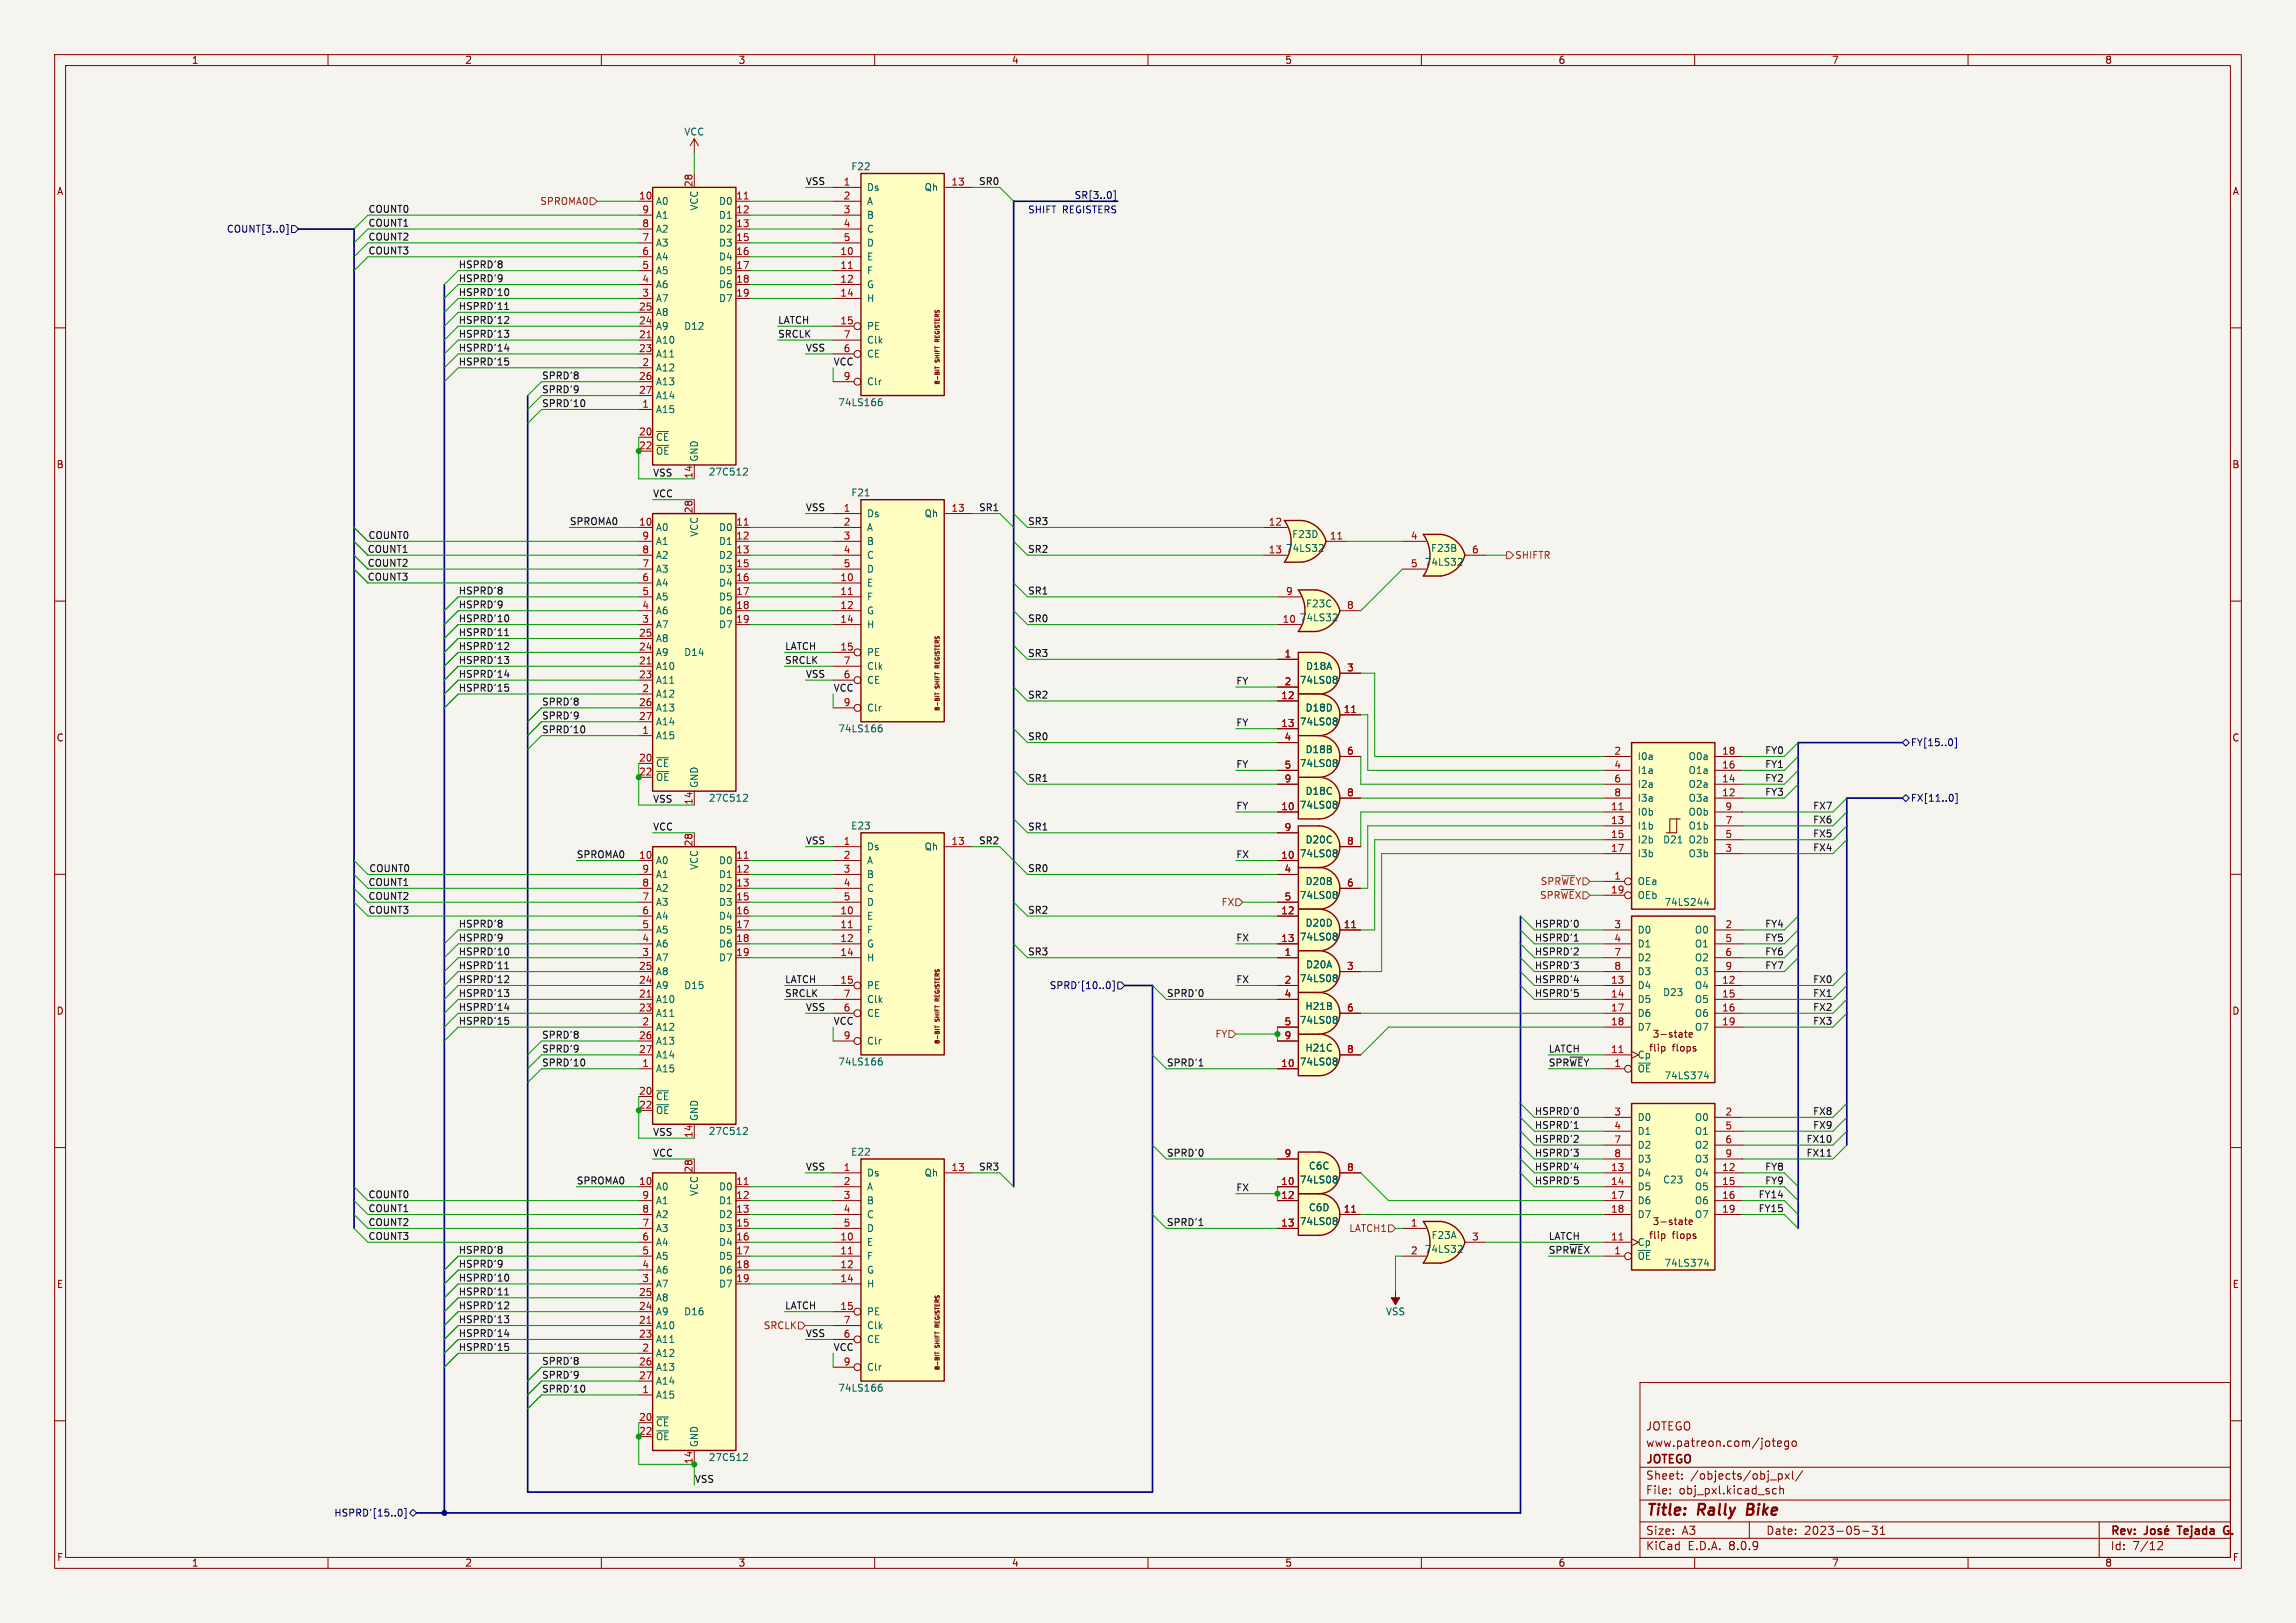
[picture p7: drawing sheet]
<svg xmlns="http://www.w3.org/2000/svg" width="420mm" height="297mm" viewBox="0 0 420 297" stroke-linecap="round" stroke-linejoin="round" font-family="sans-serif">
<defs><g id="words">
<g font-size="2.8" fill="#840000">
<text x="301" y="277.9">Title:</text>
<text x="310.6" y="277.9">Rally</text>
<text x="320.4" y="277.9">Bike</text>
</g>
<g font-size="2.1" fill="#840000">
<text x="301" y="262">JOTEGO</text>
<text x="301" y="268.2">JOTEGO</text>
<text x="301" y="265">www.patreon.com/jotego</text>
<text x="301" y="273.7">File:</text>
<text x="301" y="271">Sheet:</text>
<text x="307.1" y="273.7">obj_pxl.kicad_sch</text>
<text x="309.2" y="271">/objects/obj_pxl/</text>
<text x="301" y="281.1">Size:</text>
<text x="307.6" y="281.1">A3</text>
<text x="323" y="281.1">Date:</text>
<text x="330" y="281.1">2023-05-31</text>
<text x="386" y="281.3">Rev:</text>
<text x="399.1" y="281.3">Tejada</text>
<text x="408.1" y="281.3">G.</text>
<text x="301" y="283.9">KiCad</text>
<text x="308.7" y="283.9">E.D.A.</text>
<text x="316.3" y="283.9">8.0.9</text>
<text x="386" y="283.9">Id:</text>
<text x="390.1" y="283.9">7/12</text>
</g>
<g font-size="1.8" fill="#840000">
<text x="35" y="11.9">1</text>
<text x="85" y="11.9">2</text>
<text x="135" y="11.9">3</text>
<text x="185" y="11.9">4</text>
<text x="235" y="11.9">5</text>
<text x="285" y="11.9">6</text>
<text x="335" y="11.9">7</text>
<text x="385" y="11.9">8</text>
<text x="10.3" y="35.9">A</text>
<text x="408.3" y="35.9">A</text>
<text x="10.3" y="85.9">B</text>
<text x="408.2" y="85.9">B</text>
<text x="10.3" y="135.9">C</text>
<text x="408.2" y="135.9">C</text>
<text x="10.3" y="185.9">D</text>
<text x="408.2" y="185.9">D</text>
<text x="302.2" y="190.1">3-state</text>
<text x="301.5" y="192.6">flip</text>
<text x="305.9" y="192.6">flops</text>
<text x="301.5" y="226.9">flip</text>
<text x="302.2" y="224.4">3-state</text>
<text x="305.9" y="226.9">flops</text>
<text x="10.3" y="235.9">E</text>
<text x="408.3" y="235.9">E</text>
<text x="10.3" y="285.9">F</text>
<text x="35" y="286.9">1</text>
<text x="85" y="286.9">2</text>
<text x="135" y="286.9">3</text>
<text x="185" y="286.9">4</text>
<text x="235" y="286.9">5</text>
<text x="285" y="286.9">6</text>
<text x="335" y="286.9">7</text>
<text x="385" y="286.9">8</text>
<text x="408.3" y="285.9">F</text>
</g>
<g font-size="1.8" fill="#006464">
<text x="125.1" y="25">VCC</text>
<text x="155.6" y="31.3">F22</text>
<text x="158.5" y="35.2">Ds</text>
<text x="169" y="35.2">Qh</text>
<text x="119.9" y="37.7">A0</text>
<text x="119.9" y="40.2">A1</text>
<text x="127.9" y="38.6" transform="rotate(-90 127.9 38.6)">VCC</text>
<text x="131.4" y="37.7">D0</text>
<text x="131.4" y="40.2">D1</text>
<text x="158.5" y="37.7">A</text>
<text x="158.5" y="40.2">B</text>
<text x="119.9" y="47.9">A4</text>
<text x="119.9" y="45.3">A3</text>
<text x="119.9" y="42.8">A2</text>
<text x="131.4" y="42.8">D2</text>
<text x="131.4" y="45.3">D3</text>
<text x="131.4" y="47.9">D4</text>
<text x="158.5" y="47.9">E</text>
<text x="158.5" y="42.8">C</text>
<text x="158.5" y="45.3">D</text>
<text x="119.9" y="52.9">A6</text>
<text x="119.9" y="50.4">A5</text>
<text x="131.4" y="50.4">D5</text>
<text x="131.4" y="52.9">D6</text>
<text x="158.5" y="50.4">F</text>
<text x="158.5" y="52.9">G</text>
<text x="119.9" y="58">A8</text>
<text x="119.9" y="55.5">A7</text>
<text x="131.4" y="55.5">D7</text>
<text x="158.5" y="55.5">H</text>
<text x="119.9" y="63.1">A10</text>
<text x="119.9" y="65.6">A11</text>
<text x="119.9" y="60.6">A9</text>
<text x="125.1" y="60.6">D12</text>
<text x="158.5" y="60.6">PE</text>
<text x="158.5" y="65.6">CE</text>
<text x="158.5" y="63.1">Clk</text>
<text x="119.9" y="68.2">A12</text>
<text x="119.9" y="70.7">A13</text>
<text x="158.5" y="70.7">Clr</text>
<text x="119.9" y="75.8">A15</text>
<text x="119.9" y="73.3">A14</text>
<text x="153.2" y="74.5">74LS166</text>
<text x="119.9" y="80.9">~{CE}</text>
<text x="119.9" y="83.4">~{OE}</text>
<text x="127.9" y="84.6" transform="rotate(-90 127.9 84.6)">GND</text>
<text x="129.5" y="87.2">27C512</text>
<text x="155.6" y="91">F21</text>
<text x="158.5" y="94.8">Ds</text>
<text x="169" y="94.8">Qh</text>
<text x="119.9" y="97.4">A0</text>
<text x="119.9" y="99.9">A1</text>
<text x="127.9" y="98.3" transform="rotate(-90 127.9 98.3)">VCC</text>
<text x="131.4" y="97.4">D0</text>
<text x="131.4" y="99.9">D1</text>
<text x="158.5" y="97.4">A</text>
<text x="158.5" y="99.9">B</text>
<text x="235.1" y="101.2">74LS32</text>
<text x="236.3" y="98.7">F23D</text>
<text x="261.7" y="101.2">F23B</text>
<text x="119.9" y="107.5">A4</text>
<text x="119.9" y="105">A3</text>
<text x="119.9" y="102.5">A2</text>
<text x="131.4" y="102.5">D2</text>
<text x="131.4" y="105">D3</text>
<text x="131.4" y="107.5">D4</text>
<text x="158.5" y="107.5">E</text>
<text x="158.5" y="102.5">C</text>
<text x="158.5" y="105">D</text>
<text x="260.5" y="103.7">74LS32</text>
<text x="119.9" y="112.6">A6</text>
<text x="119.9" y="110.1">A5</text>
<text x="131.4" y="110.1">D5</text>
<text x="131.4" y="112.6">D6</text>
<text x="158.5" y="110.1">F</text>
<text x="158.5" y="112.6">G</text>
<text x="237.7" y="113.9">74LS32</text>
<text x="238.8" y="111.4">F23C</text>
<text x="119.9" y="117.7">A8</text>
<text x="119.9" y="115.2">A7</text>
<text x="131.4" y="115.2">D7</text>
<text x="158.5" y="115.2">H</text>
<text x="119.9" y="122.8">A10</text>
<text x="119.9" y="125.3">A11</text>
<text x="119.9" y="120.2">A9</text>
<text x="125.1" y="120.2">D14</text>
<text x="158.5" y="120.2">PE</text>
<text x="158.5" y="125.3">CE</text>
<text x="158.5" y="122.8">Clk</text>
<text x="237.7" y="125.3">74LS08</text>
<text x="238.8" y="122.8">D18A</text>
<text x="119.9" y="127.9">A12</text>
<text x="119.9" y="130.4">A13</text>
<text x="158.5" y="130.4">Clr</text>
<text x="238.7" y="130.4">D18D</text>
<text x="119.9" y="135.5">A15</text>
<text x="119.9" y="132.9">A14</text>
<text x="153.2" y="134.2">74LS166</text>
<text x="237.7" y="132.9">74LS08</text>
<text x="119.9" y="140.6">~{CE}</text>
<text x="119.9" y="143.1">~{OE}</text>
<text x="237.7" y="140.6">74LS08</text>
<text x="238.7" y="138">D18B</text>
<text x="299.5" y="139.3">I0a</text>
<text x="299.5" y="141.8">I1a</text>
<text x="308.8" y="141.8">O1a</text>
<text x="308.8" y="139.3">O0a</text>
<text x="127.9" y="144.3" transform="rotate(-90 127.9 144.3)">GND</text>
<text x="129.5" y="146.9">27C512</text>
<text x="237.7" y="148.2">74LS08</text>
<text x="238.7" y="145.6">D18C</text>
<text x="299.5" y="149.5">I0b</text>
<text x="299.5" y="144.4">I2a</text>
<text x="299.5" y="146.9">I3a</text>
<text x="308.8" y="146.9">O3a</text>
<text x="308.8" y="144.4">O2a</text>
<text x="308.8" y="149.5">O0b</text>
<text x="155.6" y="152">E23</text>
<text x="158.5" y="155.8">Ds</text>
<text x="169" y="155.8">Qh</text>
<text x="238.7" y="154.5">D20C</text>
<text x="299.5" y="152">I1b</text>
<text x="299.5" y="154.5">I2b</text>
<text x="304.1" y="154.5">D21</text>
<text x="308.8" y="154.5">O2b</text>
<text x="308.8" y="152">O1b</text>
<text x="119.9" y="158.3">A0</text>
<text x="119.9" y="160.9">A1</text>
<text x="127.9" y="159.3" transform="rotate(-90 127.9 159.3)">VCC</text>
<text x="131.4" y="158.3">D0</text>
<text x="131.4" y="160.9">D1</text>
<text x="158.5" y="158.3">A</text>
<text x="158.5" y="160.9">B</text>
<text x="237.7" y="157.1">74LS08</text>
<text x="299.5" y="157.1">I3b</text>
<text x="308.8" y="157.1">O3b</text>
<text x="119.9" y="166">A3</text>
<text x="119.9" y="163.4">A2</text>
<text x="131.4" y="163.4">D2</text>
<text x="131.4" y="166">D3</text>
<text x="158.5" y="163.4">C</text>
<text x="158.5" y="166">D</text>
<text x="237.7" y="164.7">74LS08</text>
<text x="238.7" y="162.2">D20B</text>
<text x="299.5" y="162.2">OEa</text>
<text x="299.5" y="164.7">OEb</text>
<text x="304.4" y="166">74LS244</text>
<text x="119.9" y="173.6">A6</text>
<text x="119.9" y="171">A5</text>
<text x="119.9" y="168.5">A4</text>
<text x="131.4" y="168.5">D4</text>
<text x="131.4" y="171">D5</text>
<text x="131.4" y="173.6">D6</text>
<text x="158.5" y="168.5">E</text>
<text x="158.5" y="171">F</text>
<text x="158.5" y="173.6">G</text>
<text x="237.7" y="172.3">74LS08</text>
<text x="238.7" y="169.8">D20D</text>
<text x="299.5" y="171">D0</text>
<text x="299.5" y="173.6">D1</text>
<text x="309.9" y="171">O0</text>
<text x="309.9" y="173.6">O1</text>
<text x="119.9" y="178.7">A8</text>
<text x="119.9" y="176.1">A7</text>
<text x="131.4" y="176.1">D7</text>
<text x="158.5" y="176.1">H</text>
<text x="237.7" y="179.9">74LS08</text>
<text x="238.8" y="177.4">D20A</text>
<text x="299.5" y="176.1">D2</text>
<text x="299.5" y="178.7">D3</text>
<text x="309.9" y="176.1">O2</text>
<text x="309.9" y="178.7">O3</text>
<text x="119.9" y="183.7">A10</text>
<text x="119.9" y="181.2">A9</text>
<text x="125.1" y="181.2">D15</text>
<text x="158.5" y="181.2">PE</text>
<text x="158.5" y="183.7">Clk</text>
<text x="238.7" y="185">H21B</text>
<text x="299.5" y="181.2">D4</text>
<text x="299.5" y="183.7">D5</text>
<text x="304.1" y="182.5">D23</text>
<text x="309.9" y="181.2">O4</text>
<text x="309.9" y="183.7">O5</text>
<text x="119.9" y="188.8">A12</text>
<text x="119.9" y="186.3">A11</text>
<text x="119.9" y="191.4">A13</text>
<text x="158.5" y="186.3">CE</text>
<text x="158.5" y="191.4">Clr</text>
<text x="237.7" y="187.6">74LS08</text>
<text x="299.5" y="186.3">D6</text>
<text x="299.5" y="188.8">D7</text>
<text x="309.9" y="186.3">O6</text>
<text x="309.9" y="188.8">O7</text>
<text x="119.9" y="196.4">A15</text>
<text x="119.9" y="193.9">A14</text>
<text x="153.2" y="195.2">74LS166</text>
<text x="237.7" y="195.2">74LS08</text>
<text x="238.7" y="192.6">H21C</text>
<text x="299.5" y="196.4">~{OE}</text>
<text x="299.5" y="193.9">Cp</text>
<text x="304.4" y="197.7">74LS374</text>
<text x="119.9" y="201.5">~{CE}</text>
<text x="119.9" y="204.1">~{OE}</text>
<text x="127.9" y="205.2" transform="rotate(-90 127.9 205.2)">GND</text>
<text x="129.5" y="207.9">27C512</text>
<text x="299.5" y="205.3">D0</text>
<text x="299.5" y="207.9">D1</text>
<text x="309.9" y="205.3">O0</text>
<text x="309.9" y="207.9">O1</text>
<text x="155.6" y="211.7">E22</text>
<text x="158.5" y="215.5">Ds</text>
<text x="169" y="215.5">Qh</text>
<text x="239.3" y="214.2">C6C</text>
<text x="299.5" y="215.5">D4</text>
<text x="299.5" y="210.4">D2</text>
<text x="299.5" y="213">D3</text>
<text x="309.9" y="215.5">O4</text>
<text x="309.9" y="210.4">O2</text>
<text x="309.9" y="213">O3</text>
<text x="119.9" y="218">A0</text>
<text x="119.9" y="220.6">A1</text>
<text x="127.9" y="219" transform="rotate(-90 127.9 219)">VCC</text>
<text x="131.4" y="218">D0</text>
<text x="131.4" y="220.6">D1</text>
<text x="158.5" y="218">A</text>
<text x="158.5" y="220.6">B</text>
<text x="237.7" y="216.8">74LS08</text>
<text x="239.3" y="221.8">C6D</text>
<text x="299.5" y="218">D5</text>
<text x="299.5" y="220.6">D6</text>
<text x="304.1" y="216.8">C23</text>
<text x="309.9" y="218">O5</text>
<text x="309.9" y="220.6">O6</text>
<text x="119.9" y="225.7">A3</text>
<text x="119.9" y="223.1">A2</text>
<text x="131.4" y="223.1">D2</text>
<text x="131.4" y="225.7">D3</text>
<text x="158.5" y="223.1">C</text>
<text x="158.5" y="225.7">D</text>
<text x="237.7" y="224.4">74LS08</text>
<text x="261.8" y="226.9">F23A</text>
<text x="299.5" y="223.1">D7</text>
<text x="309.9" y="223.1">O7</text>
<text x="119.9" y="233.3">A6</text>
<text x="119.9" y="230.7">A5</text>
<text x="119.9" y="228.2">A4</text>
<text x="131.4" y="228.2">D4</text>
<text x="131.4" y="230.7">D5</text>
<text x="131.4" y="233.3">D6</text>
<text x="158.5" y="228.2">E</text>
<text x="158.5" y="230.7">F</text>
<text x="158.5" y="233.3">G</text>
<text x="260.5" y="229.5">74LS32</text>
<text x="299.5" y="230.7">~{OE}</text>
<text x="299.5" y="228.2">Cp</text>
<text x="304.4" y="232">74LS374</text>
<text x="119.9" y="238.4">A8</text>
<text x="119.9" y="235.8">A7</text>
<text x="131.4" y="235.8">D7</text>
<text x="158.5" y="235.8">H</text>
<text x="119.9" y="243.4">A10</text>
<text x="119.9" y="246">A11</text>
<text x="119.9" y="240.9">A9</text>
<text x="125.1" y="240.9">D16</text>
<text x="158.5" y="240.9">PE</text>
<text x="158.5" y="246">CE</text>
<text x="158.5" y="243.4">Clk</text>
<text x="253.4" y="240.9">VSS</text>
<text x="119.9" y="248.5">A12</text>
<text x="119.9" y="251.1">A13</text>
<text x="158.5" y="251.1">Clr</text>
<text x="119.9" y="256.1">A15</text>
<text x="119.9" y="253.6">A14</text>
<text x="153.2" y="254.9">74LS166</text>
<text x="119.9" y="261.2">~{CE}</text>
<text x="119.9" y="263.8">~{OE}</text>
<text x="127.9" y="264.9" transform="rotate(-90 127.9 264.9)">GND</text>
<text x="129.5" y="267.6">27C512</text>
</g>
<g font-size="1.8" fill="#a90000">
<text x="126.7" y="34.3" transform="rotate(-90 126.7 34.3)">28</text>
<text x="154.2" y="34">1</text>
<text x="173.9" y="34">13</text>
<text x="116.8" y="36.6">10</text>
<text x="117.4" y="41.7">8</text>
<text x="117.4" y="39.1">9</text>
<text x="134.6" y="36.6">11</text>
<text x="134.6" y="39.1">12</text>
<text x="134.6" y="41.7">13</text>
<text x="154.2" y="36.6">2</text>
<text x="154.2" y="39.1">3</text>
<text x="154.2" y="41.7">4</text>
<text x="117.4" y="46.7">6</text>
<text x="117.4" y="44.2">7</text>
<text x="134.6" y="44.2">15</text>
<text x="134.6" y="46.7">16</text>
<text x="153.6" y="46.7">10</text>
<text x="154.2" y="44.2">5</text>
<text x="117.4" y="51.8">4</text>
<text x="117.4" y="49.3">5</text>
<text x="134.6" y="49.3">17</text>
<text x="134.6" y="51.8">18</text>
<text x="153.6" y="49.3">11</text>
<text x="153.6" y="51.8">12</text>
<text x="116.8" y="59.4">24</text>
<text x="116.8" y="56.9">25</text>
<text x="117.4" y="54.4">3</text>
<text x="134.6" y="54.4">19</text>
<text x="153.6" y="54.4">14</text>
<text x="153.6" y="59.4">15</text>
<text x="116.8" y="62">21</text>
<text x="116.8" y="64.5">23</text>
<text x="154.2" y="64.5">6</text>
<text x="154.2" y="62">7</text>
<text x="116.8" y="69.6">26</text>
<text x="117.4" y="67.1">2</text>
<text x="154.2" y="69.6">9</text>
<text x="116.8" y="72.1">27</text>
<text x="117.4" y="74.7">1</text>
<text x="116.8" y="79.8">20</text>
<text x="116.8" y="82.3">22</text>
<text x="126.7" y="87.7" transform="rotate(-90 126.7 87.7)">14</text>
<text x="126.7" y="94" transform="rotate(-90 126.7 94)">28</text>
<text x="154.2" y="93.7">1</text>
<text x="173.9" y="93.7">13</text>
<text x="116.8" y="96.3">10</text>
<text x="117.4" y="101.3">8</text>
<text x="117.4" y="98.8">9</text>
<text x="134.6" y="96.3">11</text>
<text x="134.6" y="98.8">12</text>
<text x="134.6" y="101.3">13</text>
<text x="154.2" y="96.3">2</text>
<text x="154.2" y="98.8">3</text>
<text x="154.2" y="101.3">4</text>
<text x="232" y="96.3">12</text>
<text x="232" y="101.3">13</text>
<text x="243.2" y="98.8">11</text>
<text x="258" y="98.8">4</text>
<text x="269.2" y="101.3">6</text>
<text x="117.4" y="106.4">6</text>
<text x="117.4" y="103.9">7</text>
<text x="134.6" y="103.9">15</text>
<text x="134.6" y="106.4">16</text>
<text x="153.6" y="106.4">10</text>
<text x="154.2" y="103.9">5</text>
<text x="258" y="103.9">5</text>
<text x="117.4" y="111.5">4</text>
<text x="117.4" y="109">5</text>
<text x="134.6" y="109">17</text>
<text x="134.6" y="111.5">18</text>
<text x="153.6" y="109">11</text>
<text x="153.6" y="111.5">12</text>
<text x="235.1" y="109">9</text>
<text x="246.3" y="111.5">8</text>
<text x="116.8" y="119.1">24</text>
<text x="116.8" y="116.6">25</text>
<text x="117.4" y="114">3</text>
<text x="134.6" y="114">19</text>
<text x="153.6" y="114">14</text>
<text x="153.6" y="119.1">15</text>
<text x="234.5" y="114">10</text>
<text x="116.8" y="121.7">21</text>
<text x="116.8" y="124.2">23</text>
<text x="154.2" y="124.2">6</text>
<text x="154.2" y="121.7">7</text>
<text x="234.9" y="120.4">1</text>
<text x="234.9" y="125.5">2</text>
<text x="246.3" y="122.9">3</text>
<text x="116.8" y="129.3">26</text>
<text x="116.8" y="131.8">27</text>
<text x="117.4" y="126.7">2</text>
<text x="154.2" y="129.3">9</text>
<text x="234.3" y="128">12</text>
<text x="245.7" y="130.6">11</text>
<text x="117.4" y="134.4">1</text>
<text x="234.3" y="133.1">13</text>
<text x="234.9" y="135.6">4</text>
<text x="116.8" y="139.4">20</text>
<text x="116.8" y="142">22</text>
<text x="234.9" y="143.3">9</text>
<text x="234.9" y="140.7">5</text>
<text x="246.3" y="138.2">6</text>
<text x="295.2" y="138.2">2</text>
<text x="295.2" y="140.7">4</text>
<text x="295.2" y="143.3">6</text>
<text x="314.9" y="143.3">14</text>
<text x="314.9" y="140.7">16</text>
<text x="314.9" y="138.2">18</text>
<text x="126.7" y="147.4" transform="rotate(-90 126.7 147.4)">14</text>
<text x="234.3" y="148.3">10</text>
<text x="246.3" y="145.8">8</text>
<text x="294.6" y="148.3">11</text>
<text x="295.2" y="145.8">8</text>
<text x="314.9" y="145.8">12</text>
<text x="315.5" y="148.3">9</text>
<text x="126.7" y="155" transform="rotate(-90 126.7 155)">28</text>
<text x="154.2" y="154.7">1</text>
<text x="173.9" y="154.7">13</text>
<text x="234.9" y="152.1">9</text>
<text x="246.3" y="154.7">8</text>
<text x="294.6" y="150.9">13</text>
<text x="294.6" y="153.4">15</text>
<text x="294.6" y="156">17</text>
<text x="315.5" y="156">3</text>
<text x="315.5" y="153.4">5</text>
<text x="315.5" y="150.9">7</text>
<text x="116.8" y="157.2">10</text>
<text x="117.4" y="159.8">9</text>
<text x="134.6" y="157.2">11</text>
<text x="134.6" y="159.8">12</text>
<text x="154.2" y="157.2">2</text>
<text x="154.2" y="159.8">3</text>
<text x="234.3" y="157.2">10</text>
<text x="234.9" y="159.8">4</text>
<text x="295.2" y="161">1</text>
<text x="117.4" y="167.4">6</text>
<text x="117.4" y="164.8">7</text>
<text x="117.4" y="162.3">8</text>
<text x="134.6" y="162.3">13</text>
<text x="134.6" y="164.8">15</text>
<text x="134.6" y="167.4">16</text>
<text x="153.6" y="167.4">10</text>
<text x="154.2" y="162.3">4</text>
<text x="154.2" y="164.8">5</text>
<text x="234.3" y="167.4">12</text>
<text x="234.9" y="164.8">5</text>
<text x="246.3" y="162.3">6</text>
<text x="294.6" y="163.6">19</text>
<text x="117.4" y="172.5">4</text>
<text x="117.4" y="169.9">5</text>
<text x="134.6" y="169.9">17</text>
<text x="134.6" y="172.5">18</text>
<text x="153.6" y="169.9">11</text>
<text x="153.6" y="172.5">12</text>
<text x="234.3" y="172.5">13</text>
<text x="245.7" y="169.9">11</text>
<text x="295.2" y="169.9">3</text>
<text x="295.2" y="172.5">4</text>
<text x="315.5" y="169.9">2</text>
<text x="315.5" y="172.5">5</text>
<text x="116.8" y="177.5">25</text>
<text x="117.4" y="175">3</text>
<text x="134.6" y="175">19</text>
<text x="153.6" y="175">14</text>
<text x="234.9" y="175">1</text>
<text x="246.3" y="177.5">3</text>
<text x="295.2" y="175">7</text>
<text x="295.2" y="177.5">8</text>
<text x="315.5" y="175">6</text>
<text x="315.5" y="177.5">9</text>
<text x="116.8" y="182.6">21</text>
<text x="116.8" y="185.2">23</text>
<text x="116.8" y="180.1">24</text>
<text x="153.6" y="180.1">15</text>
<text x="154.2" y="185.2">6</text>
<text x="154.2" y="182.6">7</text>
<text x="234.9" y="182.6">4</text>
<text x="234.9" y="180.1">2</text>
<text x="246.3" y="185.2">6</text>
<text x="294.6" y="180.1">13</text>
<text x="294.6" y="182.6">14</text>
<text x="294.6" y="185.2">17</text>
<text x="314.9" y="180.1">12</text>
<text x="314.9" y="182.6">15</text>
<text x="314.9" y="185.2">16</text>
<text x="116.8" y="190.2">26</text>
<text x="117.4" y="187.7">2</text>
<text x="154.2" y="190.2">9</text>
<text x="234.9" y="190.2">9</text>
<text x="234.9" y="187.7">5</text>
<text x="294.6" y="187.7">18</text>
<text x="314.9" y="187.7">19</text>
<text x="116.8" y="192.8">27</text>
<text x="117.4" y="195.3">1</text>
<text x="234.3" y="195.3">10</text>
<text x="246.3" y="192.8">8</text>
<text x="294.6" y="192.8">11</text>
<text x="295.2" y="195.3">1</text>
<text x="116.8" y="200.4">20</text>
<text x="116.8" y="202.9">22</text>
<text x="126.7" y="208.3" transform="rotate(-90 126.7 208.3)">14</text>
<text x="295.2" y="204.2">3</text>
<text x="295.2" y="206.8">4</text>
<text x="295.2" y="209.3">7</text>
<text x="315.5" y="204.2">2</text>
<text x="315.5" y="206.8">5</text>
<text x="315.5" y="209.3">6</text>
<text x="126.7" y="214.7" transform="rotate(-90 126.7 214.7)">28</text>
<text x="154.2" y="214.4">1</text>
<text x="173.9" y="214.4">13</text>
<text x="234.9" y="211.8">9</text>
<text x="246.3" y="214.4">8</text>
<text x="294.6" y="214.4">13</text>
<text x="295.2" y="211.8">8</text>
<text x="314.9" y="214.4">12</text>
<text x="315.5" y="211.8">9</text>
<text x="116.8" y="216.9">10</text>
<text x="117.4" y="222">8</text>
<text x="117.4" y="219.5">9</text>
<text x="134.6" y="216.9">11</text>
<text x="134.6" y="219.5">12</text>
<text x="134.6" y="222">13</text>
<text x="154.2" y="216.9">2</text>
<text x="154.2" y="219.5">3</text>
<text x="154.2" y="222">4</text>
<text x="234.3" y="219.5">12</text>
<text x="234.3" y="216.9">10</text>
<text x="245.7" y="222">11</text>
<text x="294.6" y="216.9">14</text>
<text x="294.6" y="219.5">17</text>
<text x="294.6" y="222">18</text>
<text x="314.9" y="216.9">15</text>
<text x="314.9" y="219.5">16</text>
<text x="314.9" y="222">19</text>
<text x="117.4" y="227.1">6</text>
<text x="117.4" y="224.5">7</text>
<text x="134.6" y="224.5">15</text>
<text x="134.6" y="227.1">16</text>
<text x="153.6" y="227.1">10</text>
<text x="154.2" y="224.5">5</text>
<text x="234.3" y="224.5">13</text>
<text x="258" y="224.5">1</text>
<text x="269.2" y="227.1">3</text>
<text x="294.6" y="227.1">11</text>
<text x="117.4" y="232.2">4</text>
<text x="117.4" y="229.6">5</text>
<text x="134.6" y="229.6">17</text>
<text x="134.6" y="232.2">18</text>
<text x="153.6" y="229.6">11</text>
<text x="153.6" y="232.2">12</text>
<text x="258" y="229.6">2</text>
<text x="295.2" y="229.6">1</text>
<text x="116.8" y="239.8">24</text>
<text x="116.8" y="237.2">25</text>
<text x="117.4" y="234.7">3</text>
<text x="134.6" y="234.7">19</text>
<text x="153.6" y="234.7">14</text>
<text x="153.6" y="239.8">15</text>
<text x="116.8" y="242.3">21</text>
<text x="116.8" y="244.9">23</text>
<text x="154.2" y="244.9">6</text>
<text x="154.2" y="242.3">7</text>
<text x="116.8" y="249.9">26</text>
<text x="117.4" y="247.4">2</text>
<text x="154.2" y="249.9">9</text>
<text x="116.8" y="252.5">27</text>
<text x="117.4" y="255">1</text>
<text x="116.8" y="260.1">20</text>
<text x="116.8" y="262.6">22</text>
<text x="126.7" y="268" transform="rotate(-90 126.7 268)">14</text>
</g>
<g font-size="1.8" fill="#0f0f0f">
<text x="147.3" y="33.9">VSS</text>
<text x="179" y="33.9">SR0</text>
<text x="67.3" y="41.6">COUNT1</text>
<text x="67.3" y="39">COUNT0</text>
<text x="67.3" y="46.6">COUNT3</text>
<text x="67.3" y="44.1">COUNT2</text>
<text x="83.8" y="49.2">HSPRD'8</text>
<text x="83.8" y="51.7">HSPRD'9</text>
<text x="83.8" y="54.3">HSPRD'10</text>
<text x="83.8" y="56.8">HSPRD'11</text>
<text x="83.8" y="59.3">HSPRD'12</text>
<text x="142.2" y="59.3">LATCH</text>
<text x="83.8" y="61.9">HSPRD'13</text>
<text x="83.8" y="64.4">HSPRD'14</text>
<text x="142.2" y="61.9">SRCLK</text>
<text x="147.3" y="64.4">VSS</text>
<text x="83.8" y="67">HSPRD'15</text>
<text x="99.1" y="69.5">SPRD'8</text>
<text x="152.4" y="67">VCC</text>
<text x="99.1" y="74.6">SPRD'10</text>
<text x="99.1" y="72">SPRD'9</text>
<text x="119.4" y="87.3">VSS</text>
<text x="119.4" y="91.1">VCC</text>
<text x="147.3" y="93.6">VSS</text>
<text x="179" y="93.6">SR1</text>
<text x="67.3" y="98.7">COUNT0</text>
<text x="104.1" y="96.2">SPROMA0</text>
<text x="188" y="101.3">SR2</text>
<text x="188" y="96.2">SR3</text>
<text x="83.8" y="108.9">HSPRD'8</text>
<text x="83.8" y="111.4">HSPRD'9</text>
<text x="83.8" y="114">HSPRD'10</text>
<text x="188" y="114">SR0</text>
<text x="188" y="108.9">SR1</text>
<text x="83.8" y="119">HSPRD'12</text>
<text x="83.8" y="116.5">HSPRD'11</text>
<text x="143.5" y="119">LATCH</text>
<text x="83.8" y="124.1">HSPRD'14</text>
<text x="83.8" y="121.6">HSPRD'13</text>
<text x="143.5" y="121.6">SRCLK</text>
<text x="147.3" y="124.1">VSS</text>
<text x="188" y="120.3">SR3</text>
<text x="226.1" y="125.4">FY</text>
<text x="83.8" y="126.7">HSPRD'15</text>
<text x="99.1" y="129.2">SPRD'8</text>
<text x="99.1" y="131.7">SPRD'9</text>
<text x="152.4" y="126.7">VCC</text>
<text x="188" y="127.9">SR2</text>
<text x="99.1" y="134.3">SPRD'10</text>
<text x="188" y="135.5">SR0</text>
<text x="226.1" y="133">FY</text>
<text x="188" y="143.2">SR1</text>
<text x="226.1" y="140.6">FY</text>
<text x="322.8" y="140.6">FY1</text>
<text x="322.8" y="143.2">FY2</text>
<text x="322.8" y="138.1">FY0</text>
<text x="119.4" y="147">VSS</text>
<text x="226.1" y="148.2">FY</text>
<text x="322.8" y="145.7">FY3</text>
<text x="331.6" y="148.2">FX7</text>
<text x="119.4" y="152.1">VCC</text>
<text x="147.3" y="154.6">VSS</text>
<text x="179" y="154.6">SR2</text>
<text x="188" y="152.1">SR1</text>
<text x="331.6" y="153.3">FX5</text>
<text x="331.6" y="155.9">FX4</text>
<text x="331.6" y="150.8">FX6</text>
<text x="67.5" y="159.7">COUNT0</text>
<text x="105.4" y="157.1">SPROMA0</text>
<text x="188" y="159.7">SR0</text>
<text x="226.1" y="157.1">FX</text>
<text x="67.3" y="164.8">COUNT2</text>
<text x="67.3" y="167.3">COUNT3</text>
<text x="67.3" y="162.2">COUNT1</text>
<text x="188" y="167.3">SR2</text>
<text x="83.8" y="169.8">HSPRD'8</text>
<text x="83.8" y="172.4">HSPRD'9</text>
<text x="226.1" y="172.4">FX</text>
<text x="280.7" y="172.4">HSPRD'1</text>
<text x="280.7" y="169.8">HSPRD'0</text>
<text x="322.8" y="172.4">FY5</text>
<text x="322.8" y="169.8">FY4</text>
<text x="83.8" y="180">HSPRD'12</text>
<text x="83.8" y="177.5">HSPRD'11</text>
<text x="83.8" y="174.9">HSPRD'10</text>
<text x="143.5" y="180">LATCH</text>
<text x="188" y="174.9">SR3</text>
<text x="226.1" y="180">FX</text>
<text x="280.7" y="180">HSPRD'4</text>
<text x="280.7" y="177.5">HSPRD'3</text>
<text x="280.7" y="174.9">HSPRD'2</text>
<text x="322.8" y="177.5">FY7</text>
<text x="322.8" y="174.9">FY6</text>
<text x="331.6" y="180">FX0</text>
<text x="83.8" y="185.1">HSPRD'14</text>
<text x="83.8" y="182.5">HSPRD'13</text>
<text x="143.5" y="182.5">SRCLK</text>
<text x="147.3" y="185.1">VSS</text>
<text x="213.4" y="182.5">SPRD'0</text>
<text x="280.7" y="182.5">HSPRD'5</text>
<text x="331.6" y="182.5">FX1</text>
<text x="331.6" y="185.1">FX2</text>
<text x="83.8" y="187.6">HSPRD'15</text>
<text x="99.1" y="190.2">SPRD'8</text>
<text x="152.4" y="187.6">VCC</text>
<text x="331.6" y="187.6">FX3</text>
<text x="99.1" y="195.2">SPRD'10</text>
<text x="99.1" y="192.7">SPRD'9</text>
<text x="213.4" y="195.2">SPRD'1</text>
<text x="283.2" y="195.2">SPR~{WE}Y</text>
<text x="283.2" y="192.7">LATCH</text>
<text x="119.4" y="207.9">VSS</text>
<text x="280.7" y="209.2">HSPRD'2</text>
<text x="280.7" y="206.7">HSPRD'1</text>
<text x="280.7" y="204.1">HSPRD'0</text>
<text x="330.4" y="209.2">FX10</text>
<text x="331.6" y="206.7">FX9</text>
<text x="331.6" y="204.1">FX8</text>
<text x="119.4" y="211.7">VCC</text>
<text x="147.3" y="214.3">VSS</text>
<text x="179" y="214.3">SR3</text>
<text x="213.4" y="211.7">SPRD'0</text>
<text x="280.7" y="214.3">HSPRD'4</text>
<text x="280.7" y="211.7">HSPRD'3</text>
<text x="322.8" y="214.3">FY8</text>
<text x="330.4" y="211.7">FX11</text>
<text x="67.3" y="219.4">COUNT0</text>
<text x="67.3" y="221.9">COUNT1</text>
<text x="105.4" y="216.8">SPROMA0</text>
<text x="226.1" y="218.1">FX</text>
<text x="280.7" y="216.8">HSPRD'5</text>
<text x="321.6" y="221.9">FY15</text>
<text x="321.6" y="219.4">FY14</text>
<text x="322.8" y="216.8">FY9</text>
<text x="67.3" y="224.4">COUNT2</text>
<text x="67.3" y="227">COUNT3</text>
<text x="213.4" y="224.4">SPRD'1</text>
<text x="283.2" y="227">LATCH</text>
<text x="83.8" y="229.5">HSPRD'8</text>
<text x="83.8" y="232.1">HSPRD'9</text>
<text x="283.2" y="229.5">SPR~{WE}X</text>
<text x="83.8" y="237.1">HSPRD'11</text>
<text x="83.8" y="234.6">HSPRD'10</text>
<text x="83.8" y="239.7">HSPRD'12</text>
<text x="143.5" y="239.7">LATCH</text>
<text x="83.8" y="242.2">HSPRD'13</text>
<text x="83.8" y="244.8">HSPRD'14</text>
<text x="147.3" y="244.8">VSS</text>
<text x="83.8" y="247.3">HSPRD'15</text>
<text x="99.1" y="249.8">SPRD'8</text>
<text x="152.4" y="247.3">VCC</text>
<text x="99.1" y="252.4">SPRD'9</text>
<text x="99.1" y="254.9">SPRD'10</text>
<text x="127" y="271.4">VSS</text>
</g>
<g font-size="1.8" fill="#725600">
<text x="98.7" y="37.7">SPROMA0</text>
<text x="277.1" y="102.5">SHIFTR</text>
<text x="223.4" y="166">FX</text>
<text x="281.6" y="164.7">SPR~{WE}X</text>
<text x="281.7" y="162.2">SPR~{WE}Y</text>
<text x="222.2" y="190.1">FY</text>
<text x="246.7" y="225.7">LATCH1</text>
<text x="139.6" y="243.4">SRCLK</text>
</g>
<g font-size="1.8" fill="#0000c2">
<text x="188" y="39.1">SHIFT</text>
<text x="194.3" y="39.1">REGISTERS</text>
</g>
<g font-size="1.8" fill="#000084">
<text x="196.5" y="36.5">SR[3..0]</text>
<text x="41.4" y="42.8">COUNT[3..0]</text>
<text x="349.4" y="136.8">FY[15..0]</text>
<text x="349.4" y="146.9">FX[11..0]</text>
<text x="191.9" y="181.2">SPRD'[10..0]</text>
<text x="61" y="277.7">HSPRD'[15..0]</text>
</g>
<g font-size="1.8" fill="#009600">
<text x="67.2" y="101.3">COUNT1</text>
<text x="67.2" y="106.3">COUNT3</text>
<text x="67.2" y="103.8">COUNT2</text>
</g>
<g font-size="1.1" fill="#840000">
<text x="172" y="62.5" transform="rotate(-90 172 62.5)">REGISTERS</text>
<text x="172" y="70.4" transform="rotate(-90 172 70.4)">8-BIT</text>
<text x="172" y="66.3" transform="rotate(-90 172 66.3)">SHIFT</text>
<text x="172" y="122.2" transform="rotate(-90 172 122.2)">REGISTERS</text>
<text x="172" y="130.1" transform="rotate(-90 172 130.1)">8-BIT</text>
<text x="172" y="126" transform="rotate(-90 172 126)">SHIFT</text>
<text x="172" y="183.2" transform="rotate(-90 172 183.2)">REGISTERS</text>
<text x="172" y="191.1" transform="rotate(-90 172 191.1)">8-BIT</text>
<text x="172" y="187" transform="rotate(-90 172 187)">SHIFT</text>
<text x="172" y="242.8" transform="rotate(-90 172 242.8)">REGISTERS</text>
<text x="172" y="250.8" transform="rotate(-90 172 250.8)">8-BIT</text>
<text x="172" y="246.7" transform="rotate(-90 172 246.7)">SHIFT</text>
</g>
</g></defs>
<path d="M0 0h420v297h-420z" fill="#f5f4ef" stroke="#f5f4ef" stroke-width=".18"/>
<g fill="none" stroke="#840000" stroke-width=".18">
<path d="M10 10h400v277h-400zM12 12h396v273h-396zM60 10v2M110 10v2M160 10v2M210 10v2M260 10v2M310 10v2M360 10v2M10 60h2M408 60h2M10 110h2"/>
<path d="M408 110h2M10 160h2M408 160h2M10 210h2M408 210h2M300 253h108v32h-108zM10 260h2M300 278.5h108M300 274.5h108M300 268.5h108M305.5 273.2v.2M305.5 272.5v.1"/>
<path d="M307.7 270.5v.2M307.7 269.8v.1M320 278.5v3M324.2 263.7h.5M324.6 264.7h.1M324.9 272.5l-.4-.1-.3 .3v.4l.2 .2h.5M325.2 264.2l.7-.2-.1-.2-.4-.1-.2 .2v.7h.6M325.3 269.7v1.5M325.3 269.8l.4-.1 .3 .3v.4l-.1 .2h-.6M325.6 272.5l.2-.1 .4 .1v.9M325.6 271.9v1.5M326.5 269.7l.8 1"/>
<path d="M327.2 263.8l-.5-.1-.3 .3v.4l.2 .2h.6M327.2 263.7v1.2l-.3 .3-.4-.1M327.3 269.7l-.8 1M327.9 263.8l.2-.1 .4 .1 .1 .6-.2 .2-.3 .1-.2-.2zM327.9 269.2v1.3l.2 .2M329.7 269.1l-1.3 1.9M342.4 279.3h1l-.5 .6 .4 .1v.6l-.2 .2h-.4l-.3-.2M343.9 279.7l.5-.4v1.5M384 278.5v6.5M408 260h2M60 285v2M110 285v2"/>
<path d="M160 285v2M210 285v2M260 285v2M300 281.5h108M310 285v2M340.7 280.2h1.2M343.9 280.8h.9M360 285v2M394.7 282.2l.6-.1 .2 .1 .1 .3-.9 1.1h.9"/>
</g>
<path d="M392.8 279.3v1.1a.48 .48 0 0 1-.6 .4M393.5 279.9l.4-.1 .3 .3v.4l-.3 .3-.4-.1-.1-.2v-.4zM395.3 279.9l-.3-.1-.2 .2v.2l.5 .2v.3h-.5M396.5 279.2l-.2 .2M398.3 279.3h.8M407.5 279.3a.75 .75 0 0 0-.7 .7 .75 .75 0 0 0 .6 .8l.2-.1M396 280.3l.7-.2-.1-.2-.4-.1-.2 .2v.7h.6M407.4 280.1h.3" fill="none" stroke="#840000" stroke-width=".3"/>
<path d="M319.8 275.2l-.3 2h.8" fill="none" stroke="#840000" stroke-width=".4"/>
<path d="M298.4 135.9h15.3v30.5h-15.3z" fill="#ffffc2"/>
<g fill="none" stroke="#840000" stroke-width=".18">
<path d="M293.4 138.4h5M313.7 138.4h5.1M293.4 148.6h5M293.4 146.1h5M293.4 151.1h5M293.4 143.5h5M293.4 153.7h5M293.4 141h5M293.4 156.2h5M306.7 149.9h-1.3v2.5M307.3 149.9h-.6v2.5h-1.9M313.7 148.6h5.1"/>
<path d="M313.7 146.1h5.1M313.7 151.1h5.1M313.7 143.5h5.1M313.7 153.7h5.1M313.7 141h5.1M313.7 156.2h5.1M293.4 161.3h3.8M293.4 163.8h3.8"/>
<circle cx="297.8" cy="161.3" r=".63"/>
<circle cx="297.8" cy="163.8" r=".63"/>
</g>
<path d="M298.4 135.9h15.3v30.5h-15.3z" fill="none" stroke="#840000" stroke-width=".25"/>
<path d="M296.2 148.2h.7" fill="none" stroke="#a90000" stroke-width=".18"/>
<path d="M306.9 154.2h.8M312.1 164.3l-.3 1h.8M312.4 164.8v.9" fill="none" stroke="#006464" stroke-width=".18"/>
<path d="M240.1 110.4l5 1.4a5.2 5.2 0 0 1-4.4 3.8z" fill="#ffffc2" stroke="#ffffc2" stroke-width=".18"/>
<path d="M237.5 115.6h3.2M237.5 108h3.2" fill="none" stroke="#ffffc2" stroke-width=".18"/>
<path d="M237.5 108h3.2v7.6h-3.2a6.7 6.7 0 0 0 0-7.6z" fill="#ffffc2"/>
<g fill="#ffffc2" stroke="#ffffc2" stroke-width=".18">
<path d="M240.7 107.9a5.1 5.1 0 0 1 4.4 3.9l-5 1.3z"/>
<path d="M241.3 119.4a3.8 3.8 0 0 1 3.8 3.8 3.8 3.8 0 0 1-3.8 3.8z"/>
</g>
<path d="M240.7 107.9a5.1 5.1 0 0 1 4.4 3.9 5.2 5.2 0 0 1-4.4 3.8h-3.2a6.6 6.6 0 0 0 0-7.6h3.2" fill="none" stroke="#840000" stroke-width=".25"/>
<path d="M233.7 114.3h4.3M233.7 109.2h4.3M245.1 111.8h3.8" fill="none" stroke="#840000" stroke-width=".18"/>
<path d="M244.1 112.3l.4 .1 .1 .3-.8 .9h.8" fill="none" stroke="#006464" stroke-width=".18"/>
<path d="M237.5 119.4h3.8v7.6h-3.8z" fill="#ffffc2"/>
<path d="M237.5 119.4h3.8a3.8 3.8 0 0 1 3.8 3.8 3.8 3.8 0 0 1-3.8 3.8h-3.8z" fill="none" stroke="#840000" stroke-width=".25"/>
<path d="M233.7 120.7h3.8M233.7 125.7h3.8M245.1 123.2h3.8" fill="none" stroke="#840000" stroke-width=".18"/>
<path d="M244.1 123.8h.3l.2 .2-.2 .3M244.1 124.3h.3M244.4 124.3l.2 .3v.2l-.1 .2h-.4" fill="none" stroke="#006464" stroke-width=".18"/>
<path d="M237.5 97.7l5.1 1.4a5.2 5.2 0 0 1-4.4 3.8z" fill="#ffffc2" stroke="#ffffc2" stroke-width=".18"/>
<path d="M234.9 95.3h3.2M234.9 102.9h3.2" fill="none" stroke="#ffffc2" stroke-width=".18"/>
<path d="M234.9 95.3h3.2v7.6h-3.2a6.7 6.7 0 0 0 0-7.6z" fill="#ffffc2"/>
<path d="M238.2 95.2a5.1 5.1 0 0 1 4.4 3.9l-5 1.3z" fill="#ffffc2" stroke="#ffffc2" stroke-width=".18"/>
<path d="M238.1 95.3h-3.2a6.6 6.6 0 0 1 0 7.6h3.2M238.2 95.2a5.1 5.1 0 0 1 4.4 3.9 5.2 5.2 0 0 1-4.4 3.8" fill="none" stroke="#840000" stroke-width=".25"/>
<path d="M231.1 96.5h4.4M242.6 99.1h3.8M231.1 101.6h4.4" fill="none" stroke="#840000" stroke-width=".18"/>
<path d="M244.7 98.6h.7" fill="none" stroke="#a90000" stroke-width=".18"/>
<path d="M241.5 99.6l.4 .1 .2 .3-.8 .9h.8" fill="none" stroke="#006464" stroke-width=".18"/>
<path d="M119.4 214.6h15.2v50.8h-15.2z" fill="#ffffc2"/>
<path d="M119.4 214.6h15.2v50.8h-15.2z" fill="none" stroke="#840000" stroke-width=".25"/>
<g fill="none" stroke="#840000" stroke-width=".18">
<path d="M116.8 217.2h2.6M116.8 219.7h2.6M127 212.1v2.5M134.6 217.2h2.6M134.6 219.7h2.6M116.8 222.2h2.6M116.8 224.8h2.6M116.8 227.3h2.6M116.8 229.9h2.6M116.8 232.4h2.6M116.8 234.9h2.6M116.8 237.5h2.6"/>
<path d="M134.6 222.2h2.6M134.6 224.8h2.6M134.6 227.3h2.6M134.6 229.9h2.6M134.6 232.4h2.6M134.6 234.9h2.6M116.8 255.3h2.6M116.8 247.6h2.6M116.8 242.6h2.6M116.8 245.1h2.6M116.8 240h2.6M116.8 250.2h2.6"/>
<path d="M116.8 252.7h2.6M116.8 260.3h2.6M116.8 262.9h2.6M127 265.4v2.6"/>
</g>
<path d="M136.1 216.8h.8M118.4 242.2h.7" fill="none" stroke="#a90000" stroke-width=".18"/>
<path d="M136.2 266l.4 .1 .1 .3-.8 .9h.8" fill="none" stroke="#006464" stroke-width=".18"/>
<path d="M263 100.2l5 1.4a5.2 5.2 0 0 1-4.4 3.8z" fill="#ffffc2" stroke="#ffffc2" stroke-width=".18"/>
<path d="M260.3 97.8h3.2M260.3 105.4h3.2" fill="none" stroke="#ffffc2" stroke-width=".18"/>
<path d="M260.3 97.8h3.2v7.6h-3.2a6.7 6.7 0 0 0 0-7.6z" fill="#ffffc2"/>
<path d="M263.6 97.8a5.1 5.1 0 0 1 4.4 3.8l-5 1.3z" fill="#ffffc2" stroke="#ffffc2" stroke-width=".18"/>
<path d="M260.3 97.8h3.2a5.1 5.1 0 0 1 4.5 3.8 5.2 5.2 0 0 1-4.4 3.8h-3.3a6.6 6.6 0 0 0 0-7.6z" fill="none" stroke="#840000" stroke-width=".25"/>
<path d="M256.5 99.1h4.4M256.5 104.1h4.4M268 101.6h3.8" fill="none" stroke="#840000" stroke-width=".18"/>
<path d="M266.9 102.2h.4l.2 .3-.8 .9h.8" fill="none" stroke="#006464" stroke-width=".18"/>
<path d="M157.5 91.4h15.2v40.7h-15.2z" fill="#ffffc2"/>
<path d="M157.5 91.4h15.2v40.7h-15.2z" fill="none" stroke="#840000" stroke-width=".25"/>
<g fill="none" stroke="#840000" stroke-width=".18">
<path d="M152.4 94h5.1M152.4 96.5h5.1M152.4 99.1h5.1M172.7 94h5.1M152.4 106.7h5.1M152.4 109.2h5.1M152.4 111.8h5.1M152.4 114.3h5.1M152.4 119.4h3.8M152.4 101.6h5.1M152.4 104.1h5.1M152.4 124.5h3.8"/>
<path d="M152.4 121.9h5.1M152.4 129.5h3.8M171 126.7v.5M171 127h.8"/>
<circle cx="156.8" cy="119.4" r=".63"/>
<circle cx="156.8" cy="124.5" r=".63"/>
<circle cx="156.8" cy="129.5" r=".63"/>
</g>
<path d="M155.2 108.8h.7" fill="none" stroke="#a90000" stroke-width=".18"/>
<path d="M158.3 90.7h.7M160.8 133.2l.3-.1 .3 .3-.1 .5h-.5M161.3 132.7l-.5 .1" fill="none" stroke="#006464" stroke-width=".18"/>
<path d="M157.5 212.1h15.2v40.6h-15.2z" fill="#ffffc2"/>
<path d="M157.5 212.1h15.2v40.6h-15.2z" fill="none" stroke="#840000" stroke-width=".25"/>
<g fill="none" stroke="#840000" stroke-width=".18">
<path d="M152.4 214.6h5.1M152.4 217.2h5.1M152.4 219.7h5.1M172.7 214.6h5.1M152.4 227.3h5.1M152.4 229.9h5.1M152.4 232.4h5.1M152.4 234.9h5.1M152.4 222.2h5.1M152.4 224.8h5.1M152.4 240h3.8M152.4 245.1h3.8"/>
<path d="M152.4 242.6h5.1M152.4 250.2h3.8M171 247.4v.4M171 247.6h.8"/>
<circle cx="156.8" cy="240" r=".63"/>
<circle cx="156.8" cy="245.1" r=".63"/>
<circle cx="156.8" cy="250.2" r=".63"/>
</g>
<path d="M155.2 229.5h.7" fill="none" stroke="#a90000" stroke-width=".18"/>
<path d="M160.8 253.9l.3-.1 .3 .2-.1 .5h-.5M161.3 253.3l-.5 .1" fill="none" stroke="#006464" stroke-width=".18"/>
<path d="M241.3 127a3.8 3.8 0 0 1 3.8 3.8 3.8 3.8 0 0 1-3.8 3.8z" fill="#ffffc2" stroke="#ffffc2" stroke-width=".18"/>
<path d="M237.5 127h3.8v7.6h-3.8z" fill="#ffffc2"/>
<path d="M237.5 127h3.8a3.8 3.8 0 0 1 3.8 3.8 3.8 3.8 0 0 1-3.8 3.8h-3.8z" fill="none" stroke="#840000" stroke-width=".25"/>
<path d="M233.7 128.3h3.8M233.7 133.4h3.8M245.1 130.8h3.8" fill="none" stroke="#840000" stroke-width=".18"/>
<path d="M247.3 130.4h.7" fill="none" stroke="#a90000" stroke-width=".18"/>
<path d="M244.1 131.4h.3l.2 .2-.2 .3M244.1 131.9h.3M244.4 131.9l.2 .3v.2l-.1 .2-.4 .1" fill="none" stroke="#006464" stroke-width=".18"/>
<path d="M241.3 218.4a3.8 3.8 0 0 1 3.8 3.8 3.8 3.8 0 0 1-3.8 3.9z" fill="#ffffc2" stroke="#ffffc2" stroke-width=".18"/>
<path d="M237.5 218.4h3.8v7.7h-3.8z" fill="#ffffc2"/>
<path d="M237.5 218.4h3.8a3.8 3.8 0 0 1 3.8 3.8 3.8 3.8 0 0 1-3.8 3.9h-3.8z" fill="none" stroke="#840000" stroke-width=".25"/>
<path d="M233.7 219.7h3.8M233.7 224.8h3.8M245.1 222.2h3.8" fill="none" stroke="#840000" stroke-width=".18"/>
<path d="M247.3 221.8h.7" fill="none" stroke="#a90000" stroke-width=".18"/>
<path d="M244.1 222.8h.3l.2 .3-.2 .3M244.1 223.4h.3M244.4 223.4l.2 .2v.3l-.1 .1-.4 .1" fill="none" stroke="#006464" stroke-width=".18"/>
<path d="M241.3 158.8a3.8 3.8 0 0 1 3.8 3.8 3.8 3.8 0 0 1-3.8 3.8z" fill="#ffffc2" stroke="#ffffc2" stroke-width=".18"/>
<path d="M237.5 158.8h3.8v7.6h-3.8z" fill="#ffffc2"/>
<path d="M237.5 158.8h3.8a3.8 3.8 0 0 1 3.8 3.8 3.8 3.8 0 0 1-3.8 3.8h-3.8z" fill="none" stroke="#840000" stroke-width=".25"/>
<path d="M233.7 160h3.8M233.7 165.1h3.8M245.1 162.6h3.8" fill="none" stroke="#840000" stroke-width=".18"/>
<path d="M244.1 163.1h.3l.2 .3-.2 .3M244.1 163.7h.3M244.4 163.7l.2 .2v.3l-.1 .1-.4 .1" fill="none" stroke="#006464" stroke-width=".18"/>
<path d="M241.3 151.1a3.8 3.8 0 0 1 3.8 3.8 3.8 3.8 0 0 1-3.8 3.9z" fill="#ffffc2" stroke="#ffffc2" stroke-width=".18"/>
<path d="M237.5 151.1h3.8v7.7h-3.8z" fill="#ffffc2"/>
<path d="M237.5 151.1h3.8a3.8 3.8 0 0 1 3.8 3.8 3.8 3.8 0 0 1-3.8 3.9h-3.8z" fill="none" stroke="#840000" stroke-width=".25"/>
<path d="M233.7 157.5h3.8M233.7 152.4h3.8M245.1 154.9h3.8" fill="none" stroke="#840000" stroke-width=".18"/>
<path d="M244.1 155.5h.3l.2 .3-.2 .3M244.1 156.1h.3M244.4 156.1l.2 .2v.2l-.1 .2-.4 .1" fill="none" stroke="#006464" stroke-width=".18"/>
<path d="M241.3 142.2a3.8 3.8 0 0 1 3.8 3.9 3.8 3.8 0 0 1-3.8 3.8z" fill="#ffffc2" stroke="#ffffc2" stroke-width=".18"/>
<path d="M237.5 142.2h3.8v7.7h-3.8z" fill="#ffffc2"/>
<path d="M237.5 142.2h3.8a3.8 3.8 0 0 1 3.8 3.9 3.8 3.8 0 0 1-3.8 3.8h-3.8z" fill="none" stroke="#840000" stroke-width=".25"/>
<path d="M233.7 148.6h3.8M233.7 143.5h3.8M245.1 146.1h3.8" fill="none" stroke="#840000" stroke-width=".18"/>
<path d="M244.1 146.6h.3l.2 .3-.2 .3M244.1 147.2h.3M244.4 147.2l.2 .2v.3l-.1 .1-.4 .1" fill="none" stroke="#006464" stroke-width=".18"/>
<path d="M241.3 134.6a3.8 3.8 0 0 1 3.8 3.8 3.8 3.8 0 0 1-3.8 3.8z" fill="#ffffc2" stroke="#ffffc2" stroke-width=".18"/>
<path d="M237.5 134.6h3.8v7.6h-3.8z" fill="#ffffc2"/>
<path d="M237.5 134.6h3.8a3.8 3.8 0 0 1 3.8 3.8 3.8 3.8 0 0 1-3.8 3.8h-3.8z" fill="none" stroke="#840000" stroke-width=".25"/>
<path d="M233.7 135.9h3.8M245.1 138.4h3.8M233.7 141h3.8" fill="none" stroke="#840000" stroke-width=".18"/>
<path d="M244.1 139h.3l.2 .3-.2 .3M244.1 139.6h.3M244.4 139.6l.2 .2v.2l-.1 .2-.4 .1" fill="none" stroke="#006464" stroke-width=".18"/>
<path d="M241.3 210.8a3.8 3.8 0 0 1 3.8 3.8 3.8 3.8 0 0 1-3.8 3.8z" fill="#ffffc2" stroke="#ffffc2" stroke-width=".18"/>
<path d="M237.5 210.8h3.8v7.6h-3.8z" fill="#ffffc2"/>
<path d="M237.5 210.8h3.8a3.8 3.8 0 0 1 3.8 3.8 3.8 3.8 0 0 1-3.8 3.8h-3.8z" fill="none" stroke="#840000" stroke-width=".25"/>
<path d="M127 25.4l-.8 1.3M127 25.4v2.5M127 25.4l.8 1.3M233.7 217.2h3.8M233.7 212.1h3.8M245.1 214.6h3.8" fill="none" stroke="#840000" stroke-width=".18"/>
<path d="M244.1 215.2h.3l.2 .3-.2 .3M244.1 215.8h.3M244.4 215.8l.2 .2v.2l-.1 .2-.4 .1" fill="none" stroke="#006464" stroke-width=".18"/>
<path d="M241.3 166.4a3.8 3.8 0 0 1 3.8 3.8 3.8 3.8 0 0 1-3.8 3.8z" fill="#ffffc2" stroke="#ffffc2" stroke-width=".18"/>
<path d="M237.5 166.4h3.8v7.6h-3.8z" fill="#ffffc2"/>
<path d="M237.5 166.4h3.8a3.8 3.8 0 0 1 3.8 3.8 3.8 3.8 0 0 1-3.8 3.8h-3.8z" fill="none" stroke="#840000" stroke-width=".25"/>
<path d="M233.7 167.6h3.8M233.7 172.7h3.8M245.1 170.2h3.8" fill="none" stroke="#840000" stroke-width=".18"/>
<path d="M247.3 169.8h.7" fill="none" stroke="#a90000" stroke-width=".18"/>
<path d="M244.1 170.8h.3l.2 .2-.2 .3M244.1 171.3h.3M244.4 171.3l.2 .2v.3l-.1 .2h-.4" fill="none" stroke="#006464" stroke-width=".18"/>
<path d="M298.4 167.6h15.3v30.5h-15.3z" fill="#ffffc2"/>
<path d="M298.4 167.6h15.3v30.5h-15.3z" fill="none" stroke="#840000" stroke-width=".25"/>
<g fill="none" stroke="#840000" stroke-width=".18">
<path d="M293.4 170.2h5M293.4 172.7h5M293.4 175.3h5M293.4 177.8h5M313.7 170.2h5.1M313.7 172.7h5.1M313.7 175.3h5.1M313.7 177.8h5.1M293.4 195.6h3.8M293.4 193h5M293.4 180.3h5M293.4 182.9h5"/>
<path d="M293.4 185.4h5M293.4 188h5M298.4 192.4l1.3 .6-1.3 .7M304.3 191.5l.3 .2v.4l-.3 .2M308.1 189h.5M308.3 188.5v1.1l.3 .2M309.4 189h-.4v.6l.2 .2 .3-.1M309.6 189.3l-.6 .1M310.1 191.9l.1 .2-.1 .2M310.1 191.5l.1 .1M313.7 180.3h5.1M313.7 182.9h5.1"/>
<path d="M313.7 185.4h5.1M313.7 188h5.1"/>
<circle cx="297.8" cy="195.6" r=".63"/>
</g>
<path d="M296.2 192.6h.7" fill="none" stroke="#a90000" stroke-width=".18"/>
<path d="M312.1 196.1l-.3 .9h.8M312.4 196.6v.8" fill="none" stroke="#006464" stroke-width=".18"/>
<path d="M119.4 34.3h15.2v50.8h-15.2z" fill="#ffffc2"/>
<path d="M119.4 34.3h15.2v50.8h-15.2z" fill="none" stroke="#840000" stroke-width=".25"/>
<g fill="none" stroke="#840000" stroke-width=".18">
<path d="M116.8 36.8h2.6M116.8 39.4h2.6M127 31.8v2.5M134.6 36.8h2.6M134.6 39.4h2.6M116.8 41.9h2.6M116.8 44.5h2.6M116.8 47h2.6M116.8 49.5h2.6M116.8 52.1h2.6M116.8 54.6h2.6M116.8 59.7h2.6"/>
<path d="M116.8 57.2h2.6M134.6 41.9h2.6M134.6 44.5h2.6M134.6 47h2.6M134.6 49.5h2.6M134.6 52.1h2.6M134.6 54.6h2.6M116.8 74.9h2.6M116.8 67.3h2.6M116.8 62.2h2.6M116.8 64.8h2.6M116.8 69.9h2.6"/>
<path d="M116.8 72.4h2.6M116.8 80h2.6M116.8 82.6h2.6M127 85.1v2.5"/>
</g>
<path d="M136.1 36.4h.8M118.4 61.8h.7" fill="none" stroke="#a90000" stroke-width=".18"/>
<path d="M136.2 85.7h.4l.1 .3-.8 .9h.8" fill="none" stroke="#006464" stroke-width=".18"/>
<path d="M119.4 154.9h15.2v50.8h-15.2z" fill="#ffffc2"/>
<path d="M119.4 154.9h15.2v50.8h-15.2z" fill="none" stroke="#840000" stroke-width=".25"/>
<g fill="none" stroke="#840000" stroke-width=".18">
<path d="M116.8 157.5h2.6M127 152.4v2.5M134.6 157.5h2.6M116.8 160h2.6M116.8 162.6h2.6M116.8 165.1h2.6M116.8 167.6h2.6M116.8 170.2h2.6M116.8 172.7h2.6M116.8 175.3h2.6M116.8 177.8h2.6M134.6 160h2.6"/>
<path d="M134.6 162.6h2.6M134.6 165.1h2.6M134.6 167.6h2.6M134.6 170.2h2.6M134.6 172.7h2.6M134.6 175.3h2.6M116.8 195.6h2.6M116.8 188h2.6M116.8 182.9h2.6M116.8 185.4h2.6M116.8 180.3h2.6M116.8 190.5h2.6"/>
<path d="M116.8 193h2.6M116.8 200.7h2.6M116.8 203.2h2.6M127 205.7v2.6"/>
</g>
<path d="M136.1 157.1h.8M118.4 182.5h.7" fill="none" stroke="#a90000" stroke-width=".18"/>
<path d="M136.2 206.3l.4 .1 .1 .3-.8 .9h.8" fill="none" stroke="#006464" stroke-width=".18"/>
<path d="M157.5 152.4h15.2v40.6h-15.2z" fill="#ffffc2"/>
<path d="M157.5 152.4h15.2v40.6h-15.2z" fill="none" stroke="#840000" stroke-width=".25"/>
<g fill="none" stroke="#840000" stroke-width=".18">
<path d="M152.4 154.9h5.1M152.4 157.5h5.1M172.7 154.9h5.1M152.4 167.6h5.1M152.4 170.2h5.1M152.4 172.7h5.1M152.4 175.3h5.1M152.4 160h5.1M152.4 162.6h5.1M152.4 165.1h5.1M152.4 180.3h3.8M152.4 185.4h3.8"/>
<path d="M152.4 182.9h5.1M152.4 190.5h3.8M171 187.7v.4M171 187.9h.8"/>
<circle cx="156.8" cy="185.4" r=".63"/>
<circle cx="156.8" cy="190.5" r=".63"/>
<circle cx="156.8" cy="180.3" r=".63"/>
</g>
<path d="M155.2 169.8h.7" fill="none" stroke="#a90000" stroke-width=".18"/>
<path d="M160.8 194.2l.3-.1 .3 .2-.1 .5h-.5M161.3 193.6l-.5 .1" fill="none" stroke="#006464" stroke-width=".18"/>
<path d="M119.4 94h15.2v50.8h-15.2z" fill="#ffffc2"/>
<path d="M119.4 94h15.2v50.8h-15.2z" fill="none" stroke="#840000" stroke-width=".25"/>
<g fill="none" stroke="#840000" stroke-width=".18">
<path d="M116.8 96.5h2.6M116.8 99.1h2.6M127 91.4v2.6M134.6 96.5h2.6M134.6 99.1h2.6M116.8 101.6h2.6M116.8 104.1h2.6M116.8 106.7h2.6M116.8 109.2h2.6M116.8 111.8h2.6M116.8 114.3h2.6M116.8 119.4h2.6"/>
<path d="M116.8 116.8h2.6M134.6 101.6h2.6M134.6 104.1h2.6M134.6 106.7h2.6M134.6 109.2h2.6M134.6 111.8h2.6M134.6 114.3h2.6M116.8 134.6h2.6M116.8 127h2.6M116.8 139.7h2.6M116.8 121.9h2.6M116.8 124.5h2.6"/>
<path d="M116.8 129.5h2.6M116.8 132.1h2.6M116.8 142.2h2.6M127 144.8v2.5"/>
</g>
<path d="M136.1 96.1h.8M118.4 121.5h.7" fill="none" stroke="#a90000" stroke-width=".18"/>
<path d="M136.2 145.4h.4l.1 .3-.8 .9h.8" fill="none" stroke="#006464" stroke-width=".18"/>
<path d="M157.5 31.8h15.2v40.6h-15.2z" fill="#ffffc2"/>
<path d="M157.5 31.8h15.2v40.6h-15.2z" fill="none" stroke="#840000" stroke-width=".25"/>
<g fill="none" stroke="#840000" stroke-width=".18">
<path d="M152.4 34.3h5.1M152.4 36.8h5.1M152.4 39.4h5.1M172.7 34.3h5.1M152.4 47h5.1M152.4 49.5h5.1M152.4 52.1h5.1M152.4 54.6h5.1M152.4 59.7h3.8M152.4 41.9h5.1M152.4 44.5h5.1M152.4 64.8h3.8"/>
<path d="M152.4 62.2h5.1M152.4 69.9h3.8M171 67.1v.4M171 67.3h.8"/>
<circle cx="156.8" cy="59.7" r=".63"/>
<circle cx="156.8" cy="64.8" r=".63"/>
<circle cx="156.8" cy="69.8" r=".63"/>
</g>
<path d="M155.2 49.1h.7" fill="none" stroke="#a90000" stroke-width=".18"/>
<path d="M160.8 73.5h.3l.3 .2-.1 .5h-.5M161.3 73l-.5 .1" fill="none" stroke="#006464" stroke-width=".18"/>
<path d="M241.3 189.2a3.8 3.8 0 0 1 3.8 3.8 3.8 3.8 0 0 1-3.8 3.9z" fill="#ffffc2" stroke="#ffffc2" stroke-width=".18"/>
<path d="M237.5 189.2h3.8v7.7h-3.8z" fill="#ffffc2"/>
<path d="M237.5 189.2h3.8a3.8 3.8 0 0 1 3.8 3.8 3.8 3.8 0 0 1-3.8 3.9h-3.8z" fill="none" stroke="#840000" stroke-width=".25"/>
<path d="M233.7 195.6h3.8M233.7 190.5h3.8M245.1 193h3.8" fill="none" stroke="#840000" stroke-width=".18"/>
<path d="M244.1 193.6h.3l.2 .3-.2 .3M244.1 194.2h.3M244.4 194.2l.2 .2v.2l-.1 .2-.4 .1" fill="none" stroke="#006464" stroke-width=".18"/>
<path d="M263 226l5 1.3a5.2 5.2 0 0 1-4.4 3.8z" fill="#ffffc2" stroke="#ffffc2" stroke-width=".18"/>
<path d="M260.3 231.1h3.2M260.3 223.5h3.2" fill="none" stroke="#ffffc2" stroke-width=".18"/>
<path d="M260.3 223.5h3.2v7.6h-3.2a6.7 6.7 0 0 0 0-7.6z" fill="#ffffc2"/>
<path d="M263.6 223.5a5.1 5.1 0 0 1 4.4 3.8l-5 1.3z" fill="#ffffc2" stroke="#ffffc2" stroke-width=".18"/>
<path d="M260.3 223.5h3.2a5.1 5.1 0 0 1 4.5 3.8 5.2 5.2 0 0 1-4.4 3.8h-3.3a6.6 6.6 0 0 0 0-7.6z" fill="none" stroke="#840000" stroke-width=".25"/>
<path d="M255.3 236.2v2.6M256.5 224.8h4.4M256.5 229.9h4.4M268 227.3h3.8" fill="none" stroke="#840000" stroke-width=".18"/>
<path d="M266.9 227.9l.4 .1 .2 .3-.8 .9h.8" fill="none" stroke="#006464" stroke-width=".18"/>
<path d="M254.5 237.5h1.5l-.7 1.3z" fill="#840000" stroke="#840000" stroke-width=".18"/>
<path d="M298.4 201.9h15.3v30.5h-15.3z" fill="#ffffc2"/>
<path d="M298.4 201.9h15.3v30.5h-15.3z" fill="none" stroke="#840000" stroke-width=".25"/>
<g fill="none" stroke="#840000" stroke-width=".18">
<path d="M293.4 214.6h5M293.4 217.2h5M293.4 219.7h5M293.4 204.5h5M293.4 207h5M293.4 209.6h5M293.4 212.1h5M313.7 214.6h5.1M313.7 217.2h5.1M313.7 219.7h5.1M313.7 204.5h5.1M313.7 207h5.1"/>
<path d="M313.7 209.6h5.1M313.7 212.1h5.1M293.4 229.9h3.8M293.4 227.3h5M293.4 222.2h5M298.4 226.7l1.3 .6-1.3 .7M304.3 225.8l.3 .2v.4l-.3 .2M308.1 223.3h.5M308.3 222.8v1.1l.3 .2M309.4 223.3h-.4v.6l.2 .2 .3-.1M309.6 223.6l-.6 .1M310.1 226.2l.1 .2-.1 .2"/>
<path d="M310.1 225.8l.1 .1M313.7 222.2h5.1"/>
<circle cx="297.8" cy="229.9" r=".63"/>
</g>
<path d="M296.2 226.9h.7" fill="none" stroke="#a90000" stroke-width=".18"/>
<path d="M312.1 230.4l-.3 .9h.8M312.4 230.9v.8" fill="none" stroke="#006464" stroke-width=".18"/>
<path d="M241.3 181.6a3.8 3.8 0 0 1 3.8 3.8 3.8 3.8 0 0 1-3.8 3.8z" fill="#ffffc2" stroke="#ffffc2" stroke-width=".18"/>
<path d="M237.5 181.6h3.8v7.6h-3.8z" fill="#ffffc2"/>
<path d="M237.5 181.6h3.8a3.8 3.8 0 0 1 3.8 3.8 3.8 3.8 0 0 1-3.8 3.8h-3.8z" fill="none" stroke="#840000" stroke-width=".25"/>
<path d="M233.7 182.9h3.8M233.7 188h3.8M245.1 185.4h3.8" fill="none" stroke="#840000" stroke-width=".18"/>
<path d="M244.1 186h.3l.2 .2-.2 .3M244.1 186.5h.3M244.4 186.5l.2 .3v.2l-.1 .2-.4 .1" fill="none" stroke="#006464" stroke-width=".18"/>
<path d="M241.3 174a3.8 3.8 0 0 1 3.8 3.8 3.8 3.8 0 0 1-3.8 3.8z" fill="#ffffc2" stroke="#ffffc2" stroke-width=".18"/>
<path d="M237.5 174h3.8v7.6h-3.8z" fill="#ffffc2"/>
<path d="M237.5 174h3.8a3.8 3.8 0 0 1 3.8 3.8 3.8 3.8 0 0 1-3.8 3.8h-3.8z" fill="none" stroke="#840000" stroke-width=".25"/>
<g fill="none" stroke="#840000" stroke-width=".18">
<path d="M233.7 135.9h3.8M233.7 128.3h3.8M233.7 133.4h3.8M233.7 120.7h3.8M233.7 125.7h3.8M245.1 138.4h3.8M245.1 130.8h3.8M245.1 123.2h3.8M233.7 141h3.8M233.7 157.5h3.8M233.7 152.4h3.8M233.7 148.6h3.8"/>
<path d="M233.7 143.5h3.8M245.1 154.9h3.8M245.1 146.1h3.8M233.7 175.3h3.8M233.7 167.6h3.8M233.7 172.7h3.8M233.7 160h3.8M233.7 165.1h3.8M245.1 177.8h3.8M245.1 170.2h3.8M245.1 162.6h3.8M233.7 180.3h3.8"/>
<path d="M233.7 195.6h3.8M233.7 190.5h3.8M233.7 182.9h3.8M233.7 188h3.8M245.1 193h3.8M245.1 185.4h3.8M233.7 219.7h3.8M233.7 217.2h3.8M233.7 212.1h3.8M245.1 214.6h3.8M233.7 224.8h3.8M245.1 222.2h3.8"/>
</g>
<g fill="none" stroke="#006464" stroke-width=".18">
<path d="M244.1 123.8h.3l.2 .2-.2 .3M244.1 131.4h.3l.2 .2-.2 .3M244.1 139h.3l.2 .3-.2 .3M244.1 139.6h.3M244.1 131.9h.3M244.1 124.3h.3M244.4 124.3l.2 .3v.2l-.1 .2h-.4M244.4 131.9l.2 .3v.2l-.1 .2-.4 .1M244.4 139.6l.2 .2v.2l-.1 .2-.4 .1M244.1 146.6h.3l.2 .3-.2 .3M244.1 155.5h.3l.2 .3-.2 .3M244.1 156.1h.3"/>
<path d="M244.1 147.2h.3M244.4 147.2l.2 .2v.3l-.1 .1-.4 .1M244.4 156.1l.2 .2v.2l-.1 .2-.4 .1M244.1 178.4h.3l.2 .2-.2 .3M244.1 163.1h.3l.2 .3-.2 .3M244.1 170.8h.3l.2 .2-.2 .3M244.1 178.9h.3M244.1 171.3h.3M244.1 163.7h.3M244.4 163.7l.2 .2v.3l-.1 .1-.4 .1M244.4 171.3l.2 .2v.3l-.1 .2h-.4M244.4 178.9l.2 .3v.2l-.1 .2h-.4"/>
<path d="M244.1 186h.3l.2 .2-.2 .3M244.1 193.6h.3l.2 .3-.2 .3M244.1 194.2h.3M244.1 186.5h.3M244.4 186.5l.2 .3v.2l-.1 .2-.4 .1M244.4 194.2l.2 .2v.2l-.1 .2-.4 .1M244.1 215.2h.3l.2 .3-.2 .3M244.1 215.8h.3M244.4 215.8l.2 .2v.2l-.1 .2-.4 .1M244.1 222.8h.3l.2 .3-.2 .3M244.1 223.4h.3M244.4 223.4l.2 .2v.3l-.1 .1-.4 .1"/>
</g>
<g fill="none" stroke="#000084" stroke-width=".18">
<path d="M203.7 34.9h.3v1.8h-.3M52.4 41.1h.3v1.8h-.3M53.3 41.3h.7l.6 .6-.6 .6h-.7zM348 135.9l.6-.6 .6 .6-.6 .6zM357.1 135.4v.8M357.6 135.1h.3v1.8h-.3M348 146.1l.6-.7 .6 .7-.6 .6zM357.1 145.4l.2 .4-.2 .8M357.7 145.2h.3v1.9h-.3M202.5 179.7l.2-.1a.68 .68 0 0 1 .4 .7 .68 .68 0 0 1-.4 .6h-.2M203.5 179.5h.3v1.8h-.3M204.5 179.7h.6l.6 .6-.6 .7h-.6z"/>
<path d="M72.9 276.3l.2-.1a.68 .68 0 0 1 .5 .6 .68 .68 0 0 1-.5 .6l-.2-.1M74 276h.3v1.9h-.3M74.9 276.9l.7-.7 .6 .7-.6 .6z"/>
</g>
<path d="M107.9 36.2h.7l.6 .6-.6 .7h-.7zM275.6 101h.6l.7 .6-.7 .6h-.6zM226.1 164.5h.6l.6 .6-.6 .6h-.6zM224.8 188.6h.6l.7 .6-.7 .7h-.6zM254 224.2h.6l.7 .6-.7 .6h-.6zM146 241.9h.7l.6 .7-.6 .6h-.7z" fill="none" stroke="#725600" stroke-width=".18"/>
<g fill="none" stroke="#0f0f0f" stroke-width=".18">
<path d="M92.3 56.6h.8M92.6 55.5l.1-.1v1.2M92.7 52.8a.79 .79 0 0 1 0 1.3M92.8 57.9l.3 .2-.1 .4-.7 .7h.8M92.3 60.4h.8l-.5 .5M92.3 63.8h.8M92.4 65.5h.6M92.8 60.9l.3 .3v.3l-.3 .2M92.8 66l.3 .3v.3l-.3 .2M92.9 63.4v.9M106.8 73.2l.2 .4-.2 .8M92.3 116.3h.8"/>
<path d="M92.6 115.2l.1-.1v1.2M92.7 112.5a.79 .79 0 0 1 0 1.3M92.8 117.6l.3 .2-.1 .3-.7 .8h.8M92.3 120.1h.8l-.5 .5M92.3 123.5h.8M92.4 125.2h.6M92.8 120.6l.3 .3v.3l-.3 .2M92.8 125.7l.3 .2v.3l-.3 .3M92.9 123.1v.8M106.8 132.9l.2 .4-.2 .7M92.3 177.3h.8M92.6 176.2l.1-.2v1.3"/>
<path d="M92.7 173.5a.79 .79 0 0 1 0 1.2M92.8 178.6l.3 .2-.1 .3-.7 .7h.8M288 179.4h.8M288 172.2h.7M92.3 181.1h.8l-.5 .5M92.3 184.5h.8M92.4 186.2h.6M92.8 181.6l.3 .2v.3l-.3 .3M92.8 186.7l.3 .2v.3l-.3 .2M92.9 184.1v.8M106.8 193.9l.2 .4-.2 .7M219.3 195.1h.8"/>
<path d="M288 206.5h.7M288 213.7h.8M334.2 211.6h.7M92.3 237h.8M92.6 235.9l.1-.2v1.3M92.7 233.2a.79 .79 0 0 1 0 1.2M92.8 238.2l.3 .3-.1 .3-.7 .7h.8M219.3 224.3h.8M92.3 240.8h.8l-.5 .5M92.3 244.2h.8M92.4 245.9h.6M92.8 241.3l.3 .2v.3l-.3 .3"/>
<path d="M92.8 246.4l.3 .2v.3l-.3 .2M92.9 243.8v.8M106.8 253.5l.2 .5-.2 .7"/>
</g>
<path d="M204.5 36.8h-19.1v180.4M54.6 41.9h10.2v182.9M81.3 52.1v224.8M96.5 72.4v200.6h114.3v-92.7h-5.1M348 135.9h-19.1v88.9M348 146.1h-10.2v63.5M278.1 167.6v109.3h-201.9" fill="none" stroke="#000084" stroke-width=".3"/>
<g fill="none" stroke="#009600" stroke-width=".18">
<path d="M109.2 36.8h7.6M116.8 39.4h-49.5l-2.5 2.5M127 27.9v3.9M137.2 39.4h15.2M137.2 36.8h15.2M147.3 34.3h5.1M177.8 34.3h5.1l2.5 2.5M116.8 59.7h-33l-2.5 2.5M116.8 57.2h-33l-2.5 2.5M116.8 47h-49.5l-2.5 2.5M116.8 54.6h-33l-2.5 2.6M116.8 44.5h-49.5l-2.5 2.5"/>
<path d="M116.8 49.5h-33l-2.5 2.6M116.8 52.1h-33l-2.5 2.5M116.8 41.9h-49.5l-2.5 2.6M137.2 47h15.2M137.2 54.6h15.2M137.2 44.5h15.2M137.2 49.5h15.2M137.2 52.1h15.2M137.2 41.9h15.2M142.2 59.7h10.2M116.8 74.9h-17.7l-2.6 2.6M116.8 62.2h-33l-2.5 2.6"/>
<path d="M116.8 69.9h-17.7l-2.6 2.5M116.8 67.3h-33l-2.5 2.6M116.8 72.4h-17.7l-2.6 2.5M116.8 64.8h-33l-2.5 2.5M142.2 62.2h10.2M147.3 64.8h5.1M152.4 67.3v2.6M64.8 96.5l2.5 2.6h49.5M64.8 99.1l2.5 2.5h49.5M104.1 96.5h12.7M116.8 80v7.6h10.2M119.4 91.4h7.6"/>
<path d="M137.2 96.5h15.2M137.2 99.1h15.2M147.3 94h5.1M177.8 94h5.1l2.5 2.5M185.4 94l2.6 2.5h43.1M185.4 99.1l2.6 2.5h43.1M246.4 99.1h10.1M64.8 104.1l2.5 2.6h49.5M64.8 101.6l2.5 2.5h49.5M116.8 119.4h-33l-2.5 2.5M116.8 114.3h-33l-2.5 2.5M116.8 116.8h-33l-2.5 2.6"/>
<path d="M116.8 109.2h-33l-2.5 2.6M116.8 111.8h-33l-2.5 2.5M137.2 101.6h15.2M137.2 114.3h15.2M137.2 106.7h15.2M137.2 109.2h15.2M137.2 104.1h15.2M137.2 111.8h15.2M143.5 119.4h8.9M185.4 111.8l2.6 2.5h45.7M185.4 106.7l2.6 2.5h45.7M185.4 118.1l2.6 2.6h45.7"/>
<path d="M256.5 104.1l-7.6 7.7M271.8 101.6h3.8M116.8 127h-33l-2.5 2.5M116.8 139.7v7.6h10.2M116.8 132.1h-17.7l-2.6 2.5M116.8 124.5h-33l-2.5 2.5M116.8 134.6h-17.7l-2.6 2.6M116.8 129.5h-17.7l-2.6 2.6M116.8 121.9h-33l-2.5 2.6M143.5 121.9h8.9M147.3 124.5h5.1M152.4 127v2.5"/>
<path d="M185.4 125.7l2.6 2.6h45.7M185.4 133.4l2.6 2.5h45.7M226.1 133.4h7.6M226.1 125.7h7.6M248.9 138.4v5.1h44.5M248.9 123.2h2.6v15.2h41.9M248.9 130.8h1.3v10.2h43.2M328.9 135.9l-2.5 2.5h-7.6M328.9 138.4l-2.5 2.6h-7.6M64.8 157.5l2.5 2.5h49.5M105.4 157.5h11.4M119.4 152.4h7.6"/>
<path d="M137.2 157.5h15.2M147.3 154.9h5.1M177.8 154.9h5.1l5.1 5.1h45.7M185.4 141l2.6 2.5h45.7M185.4 149.9l2.6 2.5h45.7M226.1 148.6h7.6M226.1 141h7.6M226.1 157.5h7.6M248.9 146.1h44.5M293.4 151.1h-43.2v11.5h-1.3M293.4 153.7h-41.9v16.5h-2.6M293.4 148.6h-44.5v6.3"/>
<path d="M293.4 156.2h-40.7v21.6h-3.8M328.9 143.5l-2.5 2.6h-7.6M328.9 141l-2.5 2.5h-7.6M337.8 151.1l-2.5 2.6h-16.5M337.8 146.1l-2.5 2.5h-16.5M337.8 148.6l-2.5 2.5h-16.5M337.8 153.7l-2.5 2.5h-16.5M64.8 160l2.5 2.6h49.5M64.8 165.1l2.5 2.5h49.5M64.8 162.6l2.5 2.5h49.5M116.8 172.7h-33l-2.5 2.6M116.8 170.2h-33l-2.5 2.5"/>
<path d="M116.8 177.8h-33l-2.5 2.5M116.8 175.3h-33l-2.5 2.5M137.2 172.7h15.2M137.2 162.6h15.2M137.2 167.6h15.2M137.2 165.1h15.2M137.2 170.2h15.2M137.2 175.3h15.2M137.2 160h15.2M185.4 165.1l2.6 2.5h45.7M185.4 172.7l2.6 2.6h45.7M226.1 172.7h7.6"/>
<path d="M227.3 165.1h6.4M278.1 170.2l2.6 2.5h12.7M278.1 167.6l2.6 2.6h12.7M278.1 177.8l2.6 2.5h12.7M278.1 175.3l2.6 2.5h12.7M278.1 172.7l2.6 2.6h12.7M290.8 163.8h2.6M290.8 161.3h2.6M328.9 170.2l-2.5 2.5h-7.6M328.9 167.6l-2.5 2.6h-7.6M328.9 175.3l-2.5 2.5h-7.6M328.9 172.7l-2.5 2.6h-7.6"/>
<path d="M337.8 177.8l-2.5 2.5h-16.5M116.8 180.3h-33l-2.5 2.6M116.8 182.9h-33l-2.5 2.5M116.8 185.4h-33l-2.5 2.6M116.8 188h-33l-2.5 2.5M116.8 193h-17.7l-2.6 2.6M116.8 195.6h-17.7l-2.6 2.5M116.8 190.5h-17.7l-2.6 2.5M143.5 180.3h8.9M143.5 182.9h8.9M147.3 185.4h5.1M152.4 188v2.5"/>
<path d="M210.8 180.3l2.6 2.6h20.3M210.8 193l2.6 2.6h20.3M226.1 180.3h7.6M226.1 189.2h7.6M233.7 188v2.5M248.9 185.4h44.5M278.1 180.3l2.6 2.6h12.7M283.2 193h10.2M283.2 195.6h10.2M293.4 188h-39.4l-5.1 5M337.8 180.3l-2.5 2.6h-16.5M337.8 182.9l-2.5 2.5h-16.5"/>
<path d="M337.8 185.4l-2.5 2.6h-16.5M64.8 217.2l2.5 2.5h49.5M64.8 219.7l2.5 2.5h49.5M105.4 217.2h11.4M116.8 200.7v7.6h10.2M119.4 212.1h7.6M137.2 219.7h15.2M137.2 217.2h15.2M147.3 214.6h5.1M177.8 214.6h5.1l2.5 2.6M210.8 209.6l2.6 2.5h20.3M226.1 218.4h7.6"/>
<path d="M233.7 217.2v2.5M248.9 214.6l5.1 5.1h39.4M278.1 204.5l2.6 2.5h12.7M278.1 212.1l2.6 2.5h12.7M278.1 201.9l2.6 2.6h12.7M278.1 207l2.6 2.6h12.7M278.1 209.6l2.6 2.5h12.7M278.1 214.6l2.6 2.6h12.7M318.8 219.7h7.6l2.5 2.5M318.8 214.6h7.6l2.5 2.6M318.8 217.2h7.6l2.5 2.5M337.8 204.5l-2.5 2.5h-16.5"/>
<path d="M337.8 201.9l-2.5 2.6h-16.5M337.8 207l-2.5 2.6h-16.5M337.8 209.6l-2.5 2.5h-16.5M64.8 224.8l2.5 2.5h49.5M64.8 222.2l2.5 2.6h49.5M116.8 229.9h-33l-2.5 2.5M116.8 237.5h-33l-2.5 2.5M116.8 232.4h-33l-2.5 2.5M116.8 234.9h-33l-2.5 2.6M137.2 222.2h15.2M137.2 227.3h15.2M137.2 229.9h15.2"/>
<path d="M137.2 224.8h15.2M137.2 232.4h15.2M137.2 234.9h15.2M210.8 222.2l2.6 2.6h20.3M248.9 222.2h44.5M255.3 224.8h1.2M256.5 229.9h-1.2v6.3M271.8 227.3h21.6M283.2 229.9h10.2M318.8 222.2h7.6l2.5 2.6M116.8 242.6h-33l-2.5 2.5M116.8 245.1h-33l-2.5 2.5"/>
<path d="M116.8 240h-33l-2.5 2.6M116.8 247.6h-33l-2.5 2.6M116.8 252.7h-17.7l-2.6 2.6M116.8 250.2h-17.7l-2.6 2.5M116.8 255.3h-17.7l-2.6 2.5M143.5 240h8.9M147.3 242.6h5.1M147.3 245.1h5.1M152.4 247.6v2.6M116.8 260.3v7.7h10.2v3.8"/>
</g>
<path d="M247.3 130.4h.7M247.3 169.8h.7M247.3 221.8h.7" fill="none" stroke="#a90000" stroke-width=".18"/>
<circle cx="81.3" cy="276.9" r=".46" fill="#000084" stroke="#000084" stroke-width=".18"/>
<g fill="#009600" stroke="#009600" stroke-width=".18">
<circle cx="116.8" cy="262.9" r=".46"/>
<circle cx="127" cy="268" r=".46"/>
<circle cx="116.8" cy="203.2" r=".46"/>
<circle cx="233.7" cy="218.4" r=".46"/>
<circle cx="233.7" cy="189.2" r=".46"/>
<circle cx="116.8" cy="142.2" r=".46"/>
<circle cx="116.8" cy="82.6" r=".46"/>
</g>
<use href="#words"/>
</svg>
